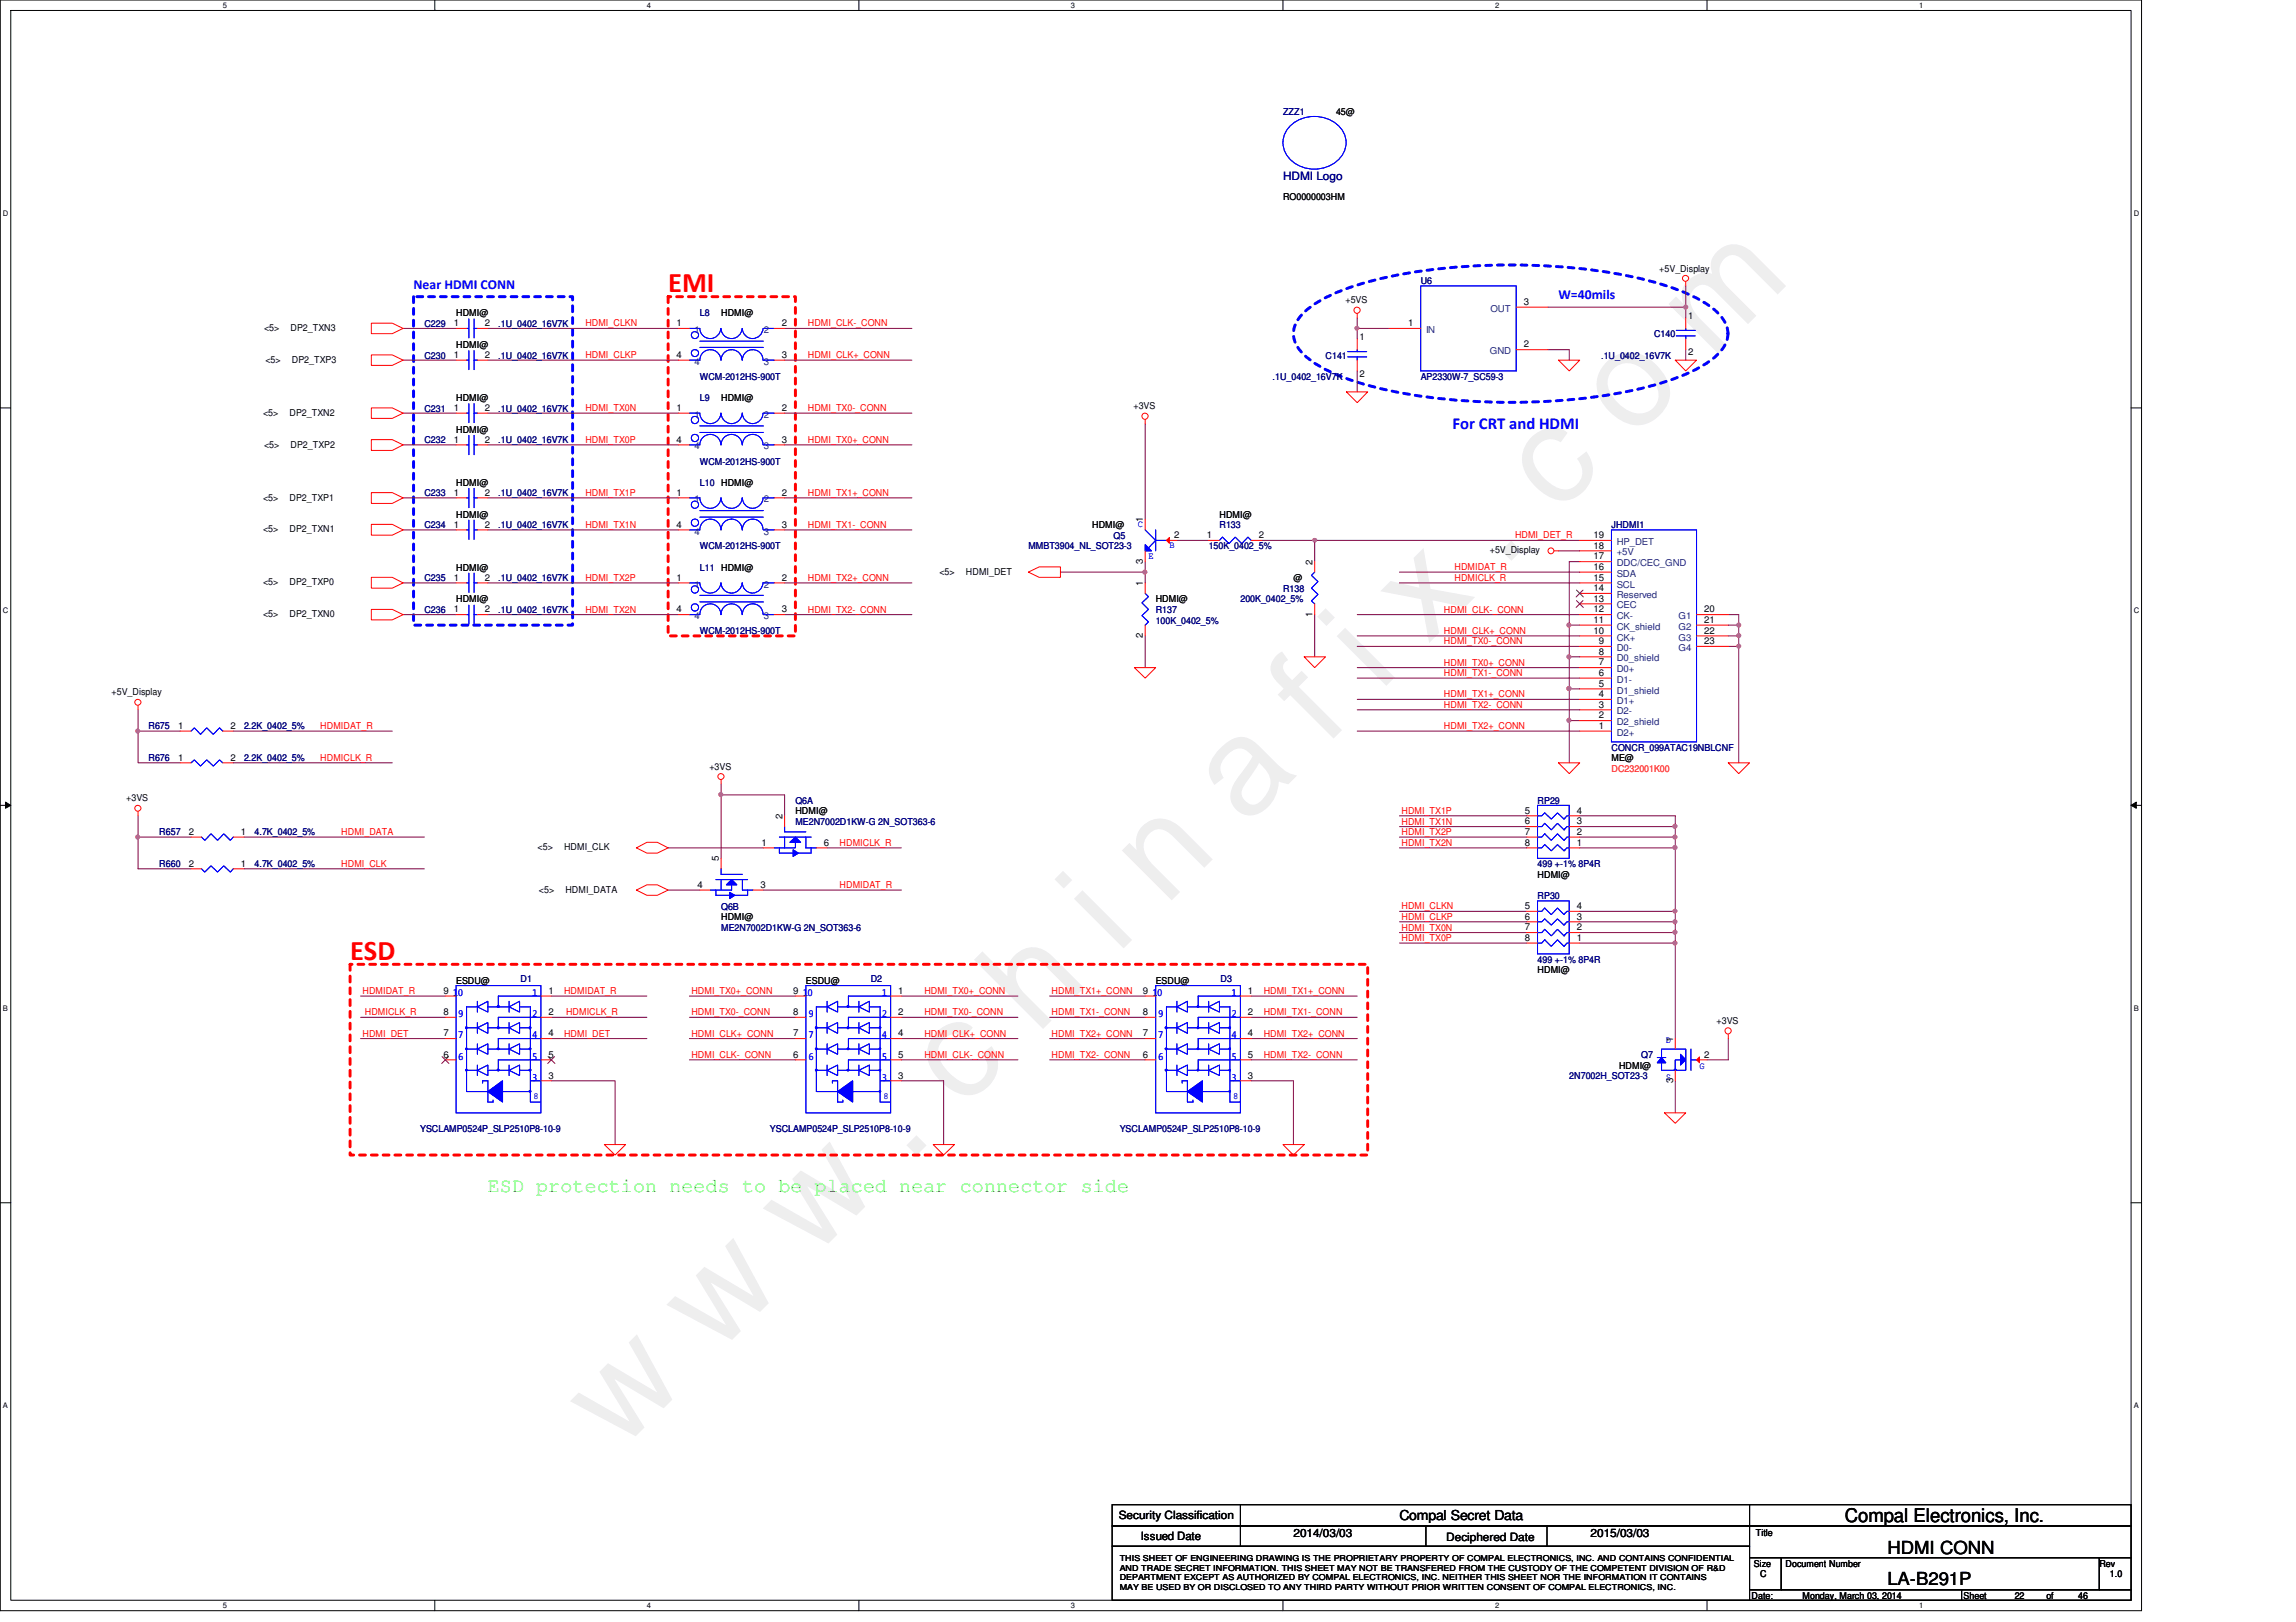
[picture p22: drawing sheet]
<svg xmlns="http://www.w3.org/2000/svg" width="297mm" height="210mm" viewBox="0 0 297 210" stroke-linecap="round" stroke-linejoin="round" font-family="sans-serif">
<defs><g id="words">
<text font-size="17.6" fill="#f0f" x="80.1" y="188" transform="rotate(-45 80.1 188)">w w w . c h i n a f i x . c o m</text>
<g font-size="3.7" fill="#f00">
<text x="86.4" y="37.8">EMI</text>
<text x="45.3" y="124.2">ESD</text>
</g>
<text font-size="2.6" fill="#0f0" x="63.1" y="154.3">ESD protection needs to be placed near connector side</text>
<text font-size="2.5" x="238.7" y="197">Compal Electronics, Inc.</text>
<g font-size="2.3">
<text x="244.2" y="201">HDMI CONN</text>
<text x="244.2" y="205.1">LA-B291P</text>
</g>
<text font-size="2.2" fill="#00f" x="187.9" y="55.5">For CRT and HDMI</text>
<g font-size="1.8" fill="#00f">
<text x="53.5" y="37.3">Near HDMI CONN</text>
<text x="201.6" y="38.7">W=40mils</text>
</g>
<text font-size="1.8" x="181.1" y="196.8">Compal Secret Data</text>
<text font-size="1.5" fill="#000080" x="166" y="23.3">HDMI Logo</text>
<g font-size="1.5">
<text x="144.7" y="196.6">Security Classification</text>
<text x="147.6" y="199.3">Issued Date</text>
<text x="167.3" y="198.8">2014/03/03</text>
<text x="187.1" y="199.4">Deciphered Date</text>
<text x="205.8" y="198.8">2015/03/03</text>
</g>
<g font-size="1.2" fill="#000080">
<text x="166" y="14.9">ZZZ1</text>
<text x="90.5" y="40.9">L8</text>
<text x="183.8" y="36.8">U6</text>
<text x="54.9" y="42.3">C229</text>
<text x="54.9" y="46.4">C230</text>
<text x="64.5" y="42.3">.1U_0402_16V7K</text>
<text x="64.5" y="46.4">.1U_0402_16V7K</text>
<text x="171.5" y="46.4">C141</text>
<text x="207.1" y="46.4">.1U_0402_16V7K</text>
<text x="214" y="43.6">C140</text>
<text x="54.9" y="53.3">C231</text>
<text x="64.5" y="53.3">.1U_0402_16V7K</text>
<text x="90.5" y="49.1">WCM-2012HS-900T</text>
<text x="90.5" y="51.9">L9</text>
<text x="164.6" y="49.1">.1U_0402_16V7K</text>
<text x="183.8" y="49.1">AP2330W-7_SC59-3</text>
<text x="54.9" y="57.4">C232</text>
<text x="64.5" y="57.4">.1U_0402_16V7K</text>
<text x="54.9" y="64.2">C233</text>
<text x="64.5" y="64.2">.1U_0402_16V7K</text>
<text x="90.5" y="62.9">L10 HDMI@</text>
<text x="90.5" y="60.1">WCM-2012HS-900T</text>
<text x="54.9" y="68.3">C234</text>
<text x="64.5" y="68.3">.1U_0402_16V7K</text>
<text x="90.5" y="71.1">WCM-2012HS-900T</text>
<text x="133" y="71.1">MMBT3904_NL_SOT23-3</text>
<text x="144.1" y="69.7">Q5</text>
<text x="156.4" y="71.1">150K_0402_5%</text>
<text x="157.8" y="68.3">R133</text>
<text x="208.5" y="68.3">JHDMI1</text>
<text x="54.9" y="75.2">C235</text>
<text x="64.5" y="75.2">.1U_0402_16V7K</text>
<text x="90.5" y="73.8">L11 HDMI@</text>
<text x="160.5" y="77.9">200K_0402_5%</text>
<text x="166" y="76.6">R138</text>
<text x="54.9" y="79.3">C236</text>
<text x="64.5" y="79.3">.1U_0402_16V7K</text>
<text x="90.5" y="82">WCM-2012HS-900T</text>
<text x="149.5" y="79.3">R137</text>
<text x="149.5" y="80.7">100K_0402_5%</text>
<text x="19.2" y="94.4">R675</text>
<text x="31.6" y="94.4">2.2K_0402_5%</text>
<text x="19.2" y="98.5">R676</text>
<text x="31.6" y="98.5">2.2K_0402_5%</text>
<text x="208.5" y="97.2">CONCR_099ATAC19NBLCNF</text>
<text x="102.9" y="104">Q6A</text>
<text x="102.9" y="106.7">ME2N7002D1KW-G 2N_SOT363-6</text>
<text x="198.9" y="104">RP29</text>
<text x="20.6" y="108.1">R657</text>
<text x="20.6" y="112.2">R660</text>
<text x="32.9" y="108.1">4.7K_0402_5%</text>
<text x="32.9" y="112.2">4.7K_0402_5%</text>
<text x="198.9" y="112.2">499 +-1% 8P4R</text>
<text x="93.3" y="117.7">Q6B</text>
<text x="198.9" y="116.3">RP30</text>
<text x="93.3" y="120.4">ME2N7002D1KW-G 2N_SOT363-6</text>
<text x="198.9" y="124.6">499 +-1% 8P4R</text>
<text x="67.3" y="127">D1</text>
<text x="112.6" y="127">D2</text>
<text x="157.9" y="127">D3</text>
<text x="212.3" y="136.9">Q7</text>
<text x="203" y="139.7">2N7002H_SOT23-3</text>
<text x="54.4" y="146.5">YSCLAMP0524P_SLP2510P8-10-9</text>
<text x="99.6" y="146.5">YSCLAMP0524P_SLP2510P8-10-9</text>
<text x="144.9" y="146.5">YSCLAMP0524P_SLP2510P8-10-9</text>
</g>
<g font-size="1.2">
<text x="172.8" y="14.9">45@</text>
<text x="166" y="25.8">RO0000003HM</text>
<text x="214.7" y="35.1">+5V_Display</text>
<text x="59" y="40.9">HDMI@</text>
<text x="93.3" y="40.9">HDMI@</text>
<text x="174.1" y="39.2">+5VS</text>
<text x="197.1" y="39.5">3</text>
<text x="218.4" y="41.3">1</text>
<text x="34.2" y="42.8">&lt;5&gt;</text>
<text x="34.3" y="46.9">&lt;5&gt;</text>
<text x="37.6" y="42.8">DP2_TXN3</text>
<text x="37.8" y="46.9">DP2_TXP3</text>
<text x="58.7" y="42.2">1</text>
<text x="58.7" y="46.3">1</text>
<text x="59" y="45">HDMI@</text>
<text x="62.7" y="42.2">2</text>
<text x="62.7" y="46.3">2</text>
<text x="87.5" y="42.2">1</text>
<text x="87.5" y="46.3">4</text>
<text x="101.1" y="46.3">3</text>
<text x="101.1" y="42.2">2</text>
<text x="175.9" y="44">1</text>
<text x="182.2" y="42.2">1</text>
<text x="197.1" y="45">2</text>
<text x="218.4" y="46">2</text>
<text x="34" y="53.8">&lt;5&gt;</text>
<text x="37.5" y="53.8">DP2_TXN2</text>
<text x="58.7" y="53.2">1</text>
<text x="59" y="51.9">HDMI@</text>
<text x="62.7" y="53.2">2</text>
<text x="87.5" y="53.2">1</text>
<text x="93.3" y="51.9">HDMI@</text>
<text x="101.1" y="53.2">2</text>
<text x="146.6" y="53">+3VS</text>
<text x="175.9" y="48.7">2</text>
<text x="34.2" y="57.9">&lt;5&gt;</text>
<text x="37.6" y="57.9">DP2_TXP2</text>
<text x="58.7" y="57.3">1</text>
<text x="59" y="56">HDMI@</text>
<text x="62.7" y="57.3">2</text>
<text x="87.5" y="57.3">4</text>
<text x="101.1" y="57.3">3</text>
<text x="34" y="64.8">&lt;5&gt;</text>
<text x="37.5" y="64.8">DP2_TXP1</text>
<text x="58.7" y="64.1">1</text>
<text x="59" y="62.9">HDMI@</text>
<text x="62.7" y="64.1">2</text>
<text x="87.5" y="64.1">1</text>
<text x="101.1" y="64.1">2</text>
<text x="34" y="68.9">&lt;5&gt;</text>
<text x="37.5" y="68.9">DP2_TXN1</text>
<text x="58.7" y="68.3">1</text>
<text x="59" y="67">HDMI@</text>
<text x="62.7" y="68.3">2</text>
<text x="87.5" y="68.3">4</text>
<text x="101.1" y="68.3">3</text>
<text x="141.3" y="68.3">HDMI@</text>
<text x="147.9" y="67.6" transform="rotate(-90 147.9 67.6)">1</text>
<text x="151.9" y="69.6">2</text>
<text x="156.1" y="69.6">1</text>
<text x="157.8" y="67">HDMI@</text>
<text x="162.9" y="69.6">2</text>
<text x="192.7" y="71.6">+5V_Display</text>
<text x="206.2" y="71">18</text>
<text x="206.2" y="69.6">19</text>
<text x="34" y="75.7">&lt;5&gt;</text>
<text x="37.5" y="75.7">DP2_TXP0</text>
<text x="58.7" y="75.1">1</text>
<text x="59" y="77.9">HDMI@</text>
<text x="59" y="73.8">HDMI@</text>
<text x="62.7" y="75.1">2</text>
<text x="87.5" y="75.1">1</text>
<text x="101.1" y="75.1">2</text>
<text x="121.5" y="74.4">&lt;5&gt;</text>
<text x="125" y="74.4">HDMI_DET</text>
<text x="147.9" y="75.8" transform="rotate(-90 147.9 75.8)">1</text>
<text x="147.9" y="72.9" transform="rotate(-90 147.9 72.9)">3</text>
<text x="149.5" y="77.9">HDMI@</text>
<text x="167.3" y="75.2">@</text>
<text x="169.8" y="73.1" transform="rotate(-90 169.8 73.1)">2</text>
<text x="206.2" y="77.9">13</text>
<text x="206.2" y="76.5">14</text>
<text x="206.2" y="75.1">15</text>
<text x="206.2" y="73.7">16</text>
<text x="206.2" y="72.4">17</text>
<text x="34" y="79.8">&lt;5&gt;</text>
<text x="37.5" y="79.8">DP2_TXN0</text>
<text x="58.7" y="79.2">1</text>
<text x="62.7" y="79.2">2</text>
<text x="87.5" y="79.2">4</text>
<text x="101.1" y="79.2">3</text>
<text x="147.9" y="82.5" transform="rotate(-90 147.9 82.5)">2</text>
<text x="169.8" y="79.8" transform="rotate(-90 169.8 79.8)">1</text>
<text x="206.2" y="82">10</text>
<text x="206.2" y="80.6">11</text>
<text x="206.2" y="79.2">12</text>
<text x="206.8" y="83.4">9</text>
<text x="220.5" y="79.2">20</text>
<text x="220.5" y="80.6">21</text>
<text x="220.5" y="82">22</text>
<text x="220.5" y="83.4">23</text>
<text x="206.8" y="88.9">5</text>
<text x="206.8" y="87.5">6</text>
<text x="206.8" y="86.1">7</text>
<text x="206.8" y="84.7">8</text>
<text x="14.4" y="90">+5V_Display</text>
<text x="23.1" y="94.3">1</text>
<text x="29.8" y="94.3">2</text>
<text x="206.8" y="94.3">1</text>
<text x="206.8" y="93">2</text>
<text x="206.8" y="91.6">3</text>
<text x="206.8" y="90.2">4</text>
<text x="23.1" y="98.4">1</text>
<text x="29.8" y="98.4">2</text>
<text x="91.8" y="99.6">+3VS</text>
<text x="208.5" y="98.5">ME@</text>
<text x="16.3" y="103.7">+3VS</text>
<text x="101.2" y="106" transform="rotate(-90 101.2 106)">2</text>
<text x="102.9" y="105.4">HDMI@</text>
<text x="197.3" y="106.7">6</text>
<text x="197.3" y="105.3">5</text>
<text x="204" y="106.7">3</text>
<text x="204" y="105.3">4</text>
<text x="24.4" y="108">2</text>
<text x="24.4" y="112.1">2</text>
<text x="31.2" y="108">1</text>
<text x="31.2" y="112.1">1</text>
<text x="69.6" y="110">&lt;5&gt;</text>
<text x="73" y="110">HDMI_CLK</text>
<text x="93" y="111.5" transform="rotate(-90 93 111.5)">5</text>
<text x="98.5" y="109.4">1</text>
<text x="106.6" y="109.4">6</text>
<text x="197.3" y="109.4">8</text>
<text x="197.3" y="108">7</text>
<text x="198.9" y="113.6">HDMI@</text>
<text x="204" y="109.4">1</text>
<text x="204" y="108">2</text>
<text x="69.7" y="115.5">&lt;5&gt;</text>
<text x="73.1" y="115.5">HDMI_DATA</text>
<text x="90.3" y="114.9">4</text>
<text x="93.3" y="119.1">HDMI@</text>
<text x="98.4" y="114.9">3</text>
<text x="197.3" y="119">6</text>
<text x="197.3" y="117.6">5</text>
<text x="204" y="119">3</text>
<text x="204" y="117.6">4</text>
<text x="197.3" y="121.8">8</text>
<text x="197.3" y="120.4">7</text>
<text x="198.9" y="125.9">HDMI@</text>
<text x="204" y="121.8">1</text>
<text x="204" y="120.4">2</text>
<text x="57.4" y="128.6">9</text>
<text x="57.4" y="131.4">8</text>
<text x="59" y="127.3">ESDU@</text>
<text x="70.9" y="128.6">1</text>
<text x="70.9" y="131.4">2</text>
<text x="102.6" y="128.6">9</text>
<text x="102.6" y="131.4">8</text>
<text x="104.3" y="127.3">ESDU@</text>
<text x="116.2" y="128.6">1</text>
<text x="116.2" y="131.4">2</text>
<text x="147.9" y="128.6">9</text>
<text x="147.9" y="131.4">8</text>
<text x="149.5" y="127.3">ESDU@</text>
<text x="161.5" y="128.6">1</text>
<text x="161.5" y="131.4">2</text>
<text x="57.4" y="136.9">6</text>
<text x="57.4" y="134.1">7</text>
<text x="70.9" y="134.1">4</text>
<text x="70.9" y="136.9">5</text>
<text x="102.6" y="136.9">6</text>
<text x="102.6" y="134.1">7</text>
<text x="116.2" y="134.1">4</text>
<text x="116.2" y="136.9">5</text>
<text x="147.9" y="136.9">6</text>
<text x="147.9" y="134.1">7</text>
<text x="161.5" y="134.1">4</text>
<text x="161.5" y="136.9">5</text>
<text x="216.4" y="134.8" transform="rotate(-90 216.4 134.8)">1</text>
<text x="220.5" y="136.9">2</text>
<text x="222.1" y="132.5">+3VS</text>
<text x="70.9" y="139.6">3</text>
<text x="116.2" y="139.6">3</text>
<text x="161.5" y="139.6">3</text>
<text x="209.5" y="138.3">HDMI@</text>
<text x="216.4" y="140.2" transform="rotate(-90 216.4 140.2)">3</text>
<text x="226.9" y="202.7">Size</text>
<text x="227.2" y="198.8">Title</text>
<text x="231" y="202.7">Document Number</text>
<text x="271.6" y="202.7">Rev</text>
<text x="226.6" y="206.9">Date:</text>
<text x="227.7" y="204.1">C</text>
<text x="233.2" y="206.9">Monday, March 03, 2014</text>
<text x="254" y="206.9">Sheet</text>
<text x="260.6" y="206.9">22</text>
<text x="264.7" y="206.9">of</text>
<text x="268.9" y="206.9">46</text>
<text x="273" y="204.1">1.0</text>
</g>
<g font-size="1.2" fill="#004080">
<text x="192.8" y="40.3">OUT</text>
<text x="89.9" y="43.1">1</text>
<text x="89.9" y="47.2">4</text>
<text x="98.8" y="47.2">3</text>
<text x="98.8" y="43.1">2</text>
<text x="184.5" y="43.1">IN</text>
<text x="192.7" y="45.8">GND</text>
<text x="89.9" y="54.1">1</text>
<text x="89.9" y="58.2">4</text>
<text x="98.8" y="58.2">3</text>
<text x="98.8" y="54.1">2</text>
<text x="89.9" y="65">1</text>
<text x="98.8" y="65">2</text>
<text x="89.9" y="69.2">4</text>
<text x="98.8" y="69.2">3</text>
<text x="209.2" y="71.9">+5V</text>
<text x="209.2" y="70.5">HP_DET</text>
<text x="89.9" y="76">1</text>
<text x="98.8" y="76">2</text>
<text x="209.2" y="77.4">Reserved</text>
<text x="209.2" y="76">SCL</text>
<text x="209.2" y="74.6">SDA</text>
<text x="209.2" y="73.3">DDC/CEC_GND</text>
<text x="89.9" y="80.1">4</text>
<text x="98.8" y="80.1">3</text>
<text x="209.2" y="82.9">CK+</text>
<text x="209.2" y="81.5">CK_shield</text>
<text x="209.2" y="80.1">CK-</text>
<text x="209.2" y="78.7">CEC</text>
<text x="217.2" y="80.1">G1</text>
<text x="217.2" y="81.5">G2</text>
<text x="217.2" y="82.9">G3</text>
<text x="209.2" y="89.7">D1_shield</text>
<text x="209.2" y="88.3">D1-</text>
<text x="209.2" y="87">D0+</text>
<text x="209.2" y="85.6">D0_shield</text>
<text x="209.2" y="84.2">D0-</text>
<text x="217.2" y="84.2">G4</text>
<text x="209.2" y="95.2">D2+</text>
<text x="209.2" y="93.9">D2_shield</text>
<text x="209.2" y="92.5">D2-</text>
<text x="209.2" y="91.1">D1+</text>
</g>
<g font-size="1.2" fill="#f00">
<text x="75.7" y="46.4">HDMI_CLKP</text>
<text x="75.7" y="42.2">HDMI_CLKN</text>
<text x="104.5" y="42.2">HDMI_CLK-_CONN</text>
<text x="104.5" y="46.4">HDMI_CLK+_CONN</text>
<text x="75.7" y="53.2">HDMI_TX0N</text>
<text x="104.5" y="53.2">HDMI_TX0-_CONN</text>
<text x="75.7" y="57.3">HDMI_TX0P</text>
<text x="104.5" y="57.3">HDMI_TX0+_CONN</text>
<text x="75.7" y="64.2">HDMI_TX1P</text>
<text x="104.5" y="64.2">HDMI_TX1+_CONN</text>
<text x="75.7" y="68.3">HDMI_TX1N</text>
<text x="104.5" y="68.3">HDMI_TX1-_CONN</text>
<text x="196" y="69.7">HDMI_DET_R</text>
<text x="75.7" y="75.2">HDMI_TX2P</text>
<text x="104.5" y="75.2">HDMI_TX2+_CONN</text>
<text x="188.2" y="73.8">HDMIDAT_R</text>
<text x="188.2" y="75.2">HDMICLK_R</text>
<text x="75.7" y="79.3">HDMI_TX2N</text>
<text x="104.5" y="79.3">HDMI_TX2-_CONN</text>
<text x="186.8" y="79.3">HDMI_CLK-_CONN</text>
<text x="186.8" y="82">HDMI_CLK+_CONN</text>
<text x="186.8" y="83.4">HDMI_TX0-_CONN</text>
<text x="186.8" y="86.1">HDMI_TX0+_CONN</text>
<text x="186.8" y="87.5">HDMI_TX1-_CONN</text>
<text x="41.4" y="94.4">HDMIDAT_R</text>
<text x="186.8" y="90.3">HDMI_TX1+_CONN</text>
<text x="186.8" y="91.6">HDMI_TX2-_CONN</text>
<text x="186.8" y="94.4">HDMI_TX2+_CONN</text>
<text x="41.4" y="98.5">HDMICLK_R</text>
<text x="181.3" y="106.7">HDMI_TX1N</text>
<text x="181.3" y="105.3">HDMI_TX1P</text>
<text x="44.2" y="108.1">HDMI_DATA</text>
<text x="44.2" y="112.2">HDMI_CLK</text>
<text x="108.6" y="109.5">HDMICLK_R</text>
<text x="181.3" y="109.5">HDMI_TX2N</text>
<text x="181.3" y="108.1">HDMI_TX2P</text>
<text x="108.6" y="114.9">HDMIDAT_R</text>
<text x="181.3" y="119">HDMI_CLKP</text>
<text x="181.3" y="117.7">HDMI_CLKN</text>
<text x="181.3" y="121.8">HDMI_TX0P</text>
<text x="181.3" y="120.4">HDMI_TX0N</text>
<text x="46.9" y="128.7">HDMIDAT_R</text>
<text x="47.2" y="131.4">HDMICLK_R</text>
<text x="73" y="128.7">HDMIDAT_R</text>
<text x="73.2" y="131.4">HDMICLK_R</text>
<text x="89.4" y="128.7">HDMI_TX0+_CONN</text>
<text x="89.4" y="131.4">HDMI_TX0-_CONN</text>
<text x="119.6" y="128.7">HDMI_TX0+_CONN</text>
<text x="119.6" y="131.4">HDMI_TX0-_CONN</text>
<text x="136.1" y="131.4">HDMI_TX1-_CONN</text>
<text x="136.1" y="128.7">HDMI_TX1+_CONN</text>
<text x="163.5" y="131.4">HDMI_TX1-_CONN</text>
<text x="163.5" y="128.7">HDMI_TX1+_CONN</text>
<text x="46.9" y="134.2">HDMI_DET</text>
<text x="73" y="134.2">HDMI_DET</text>
<text x="89.4" y="134.2">HDMI_CLK+_CONN</text>
<text x="89.4" y="136.9">HDMI_CLK-_CONN</text>
<text x="119.6" y="134.2">HDMI_CLK+_CONN</text>
<text x="119.6" y="136.9">HDMI_CLK-_CONN</text>
<text x="136.1" y="136.9">HDMI_TX2-_CONN</text>
<text x="136.1" y="134.2">HDMI_TX2+_CONN</text>
<text x="163.5" y="136.9">HDMI_TX2-_CONN</text>
<text x="163.5" y="134.2">HDMI_TX2+_CONN</text>
</g>
<g font-size="1.2" fill="#00f">
<text x="147.2" y="68.2">C</text>
<text x="151.3" y="71">B</text>
<text x="148.6" y="72.3">E</text>
<text x="58.6" y="128.9">10</text>
<text x="59.3" y="131.7">9</text>
<text x="68.9" y="131.7">2</text>
<text x="68.9" y="128.9">1</text>
<text x="103.9" y="128.9">10</text>
<text x="104.6" y="131.7">9</text>
<text x="114.1" y="131.7">2</text>
<text x="114.1" y="128.9">1</text>
<text x="149.2" y="128.9">10</text>
<text x="149.9" y="131.7">9</text>
<text x="159.4" y="131.7">2</text>
<text x="159.4" y="128.9">1</text>
<text x="59.3" y="134.4">7</text>
<text x="59.3" y="137.1">6</text>
<text x="68.9" y="134.4">4</text>
<text x="68.9" y="137.1">5</text>
<text x="104.6" y="134.4">7</text>
<text x="104.6" y="137.1">6</text>
<text x="114.1" y="134.4">4</text>
<text x="114.1" y="137.1">5</text>
<text x="149.9" y="134.4">7</text>
<text x="149.9" y="137.1">6</text>
<text x="159.4" y="134.4">4</text>
<text x="159.4" y="137.1">5</text>
<text x="215.5" y="135">D</text>
<text x="68.9" y="139.9">3</text>
<text x="69" y="142.3">8</text>
<text x="114.1" y="139.9">3</text>
<text x="114.3" y="142.3">8</text>
<text x="159.4" y="139.9">3</text>
<text x="159.6" y="142.3">8</text>
<text x="215.5" y="139.8">S</text>
<text x="219.9" y="138.3">G</text>
</g>
<text font-size="1.2" fill="#ff8000" x="208.5" y="99.9">DC232001K00</text>
<g font-size="1.1">
<text x="144.9" y="202">THIS SHEET OF ENGINEERING DRAWING IS THE PROPRIETARY PROPERTY OF COMPAL ELECTRONICS, INC. AND CONTAINS CONFIDENTIAL</text>
<text x="144.9" y="203.2">AND TRADE SECRET INFORMATION. THIS SHEET MAY NOT BE TRANSFERED FROM THE CUSTODY OF THE COMPETENT DIVISION OF R&amp;D</text>
<text x="144.9" y="204.5">DEPARTMENT EXCEPT AS AUTHORIZED BY COMPAL ELECTRONICS, INC. NEITHER THIS SHEET NOR THE INFORMATION IT CONTAINS</text>
<text x="144.9" y="205.7">MAY BE USED BY OR DISCLOSED TO ANY THIRD PARTY WITHOUT PRIOR WRITTEN CONSENT OF COMPAL ELECTRONICS, INC.</text>
</g>
<g font-size="1">
<text x="28.8" y="1">5</text>
<text x="83.7" y="1">4</text>
<text x="138.6" y="1">3</text>
<text x="193.4" y="1">2</text>
<text x="248.3" y="1">1</text>
<text x=".4" y="27.9">D</text>
<text x="276.1" y="27.9">D</text>
<text x=".4" y="79.4">C</text>
<text x="276.1" y="79.4">C</text>
<text x=".4" y="130.8">B</text>
<text x="276.1" y="130.8">B</text>
<text x=".4" y="182.2">A</text>
<text x="276.1" y="182.2">A</text>
<text x="28.8" y="208.1">5</text>
<text x="83.7" y="208.1">4</text>
<text x="138.6" y="208.1">3</text>
<text x="193.4" y="208.1">2</text>
<text x="248.3" y="208.1">1</text>
</g>
</g></defs>
<path d="M0 0h277.1v208.4h-277.1zM1.4 1.4h274.3v205.7h-274.3z" fill="none" stroke="#000" stroke-width=".13"/>
<g fill="#fff">
<path d="M28.8 .1h.6v1.1h-.6z"/>
<path d="M28.8 207.2h.6v1.1h-.6z"/>
</g>
<path d="M56.3 0v1.4M56.3 207.1v1.3" fill="none" stroke="#000" stroke-width=".13"/>
<g fill="#fff">
<path d="M83.7 .1h.5v1.1h-.5z"/>
<path d="M83.7 207.2h.5v1.1h-.5z"/>
</g>
<path d="M111.1 0v1.4M111.1 207.1v1.3" fill="none" stroke="#000" stroke-width=".13"/>
<g fill="#fff">
<path d="M138.5 .1h.6v1.1h-.6z"/>
<path d="M138.5 207.2h.6v1.1h-.6z"/>
</g>
<path d="M166 0v1.4M166 207.1v1.3" fill="none" stroke="#000" stroke-width=".13"/>
<g fill="#fff">
<path d="M193.4 .1h.6v1.1h-.6z"/>
<path d="M193.4 207.2h.6v1.1h-.6z"/>
</g>
<path d="M220.8 0v1.4M220.8 207.1v1.3" fill="none" stroke="#000" stroke-width=".13"/>
<g fill="#fff">
<path d="M248.3 .1h.5v1.1h-.5z"/>
<path d="M248.3 207.2h.5v1.1h-.5z"/>
<path d="M.4 27h.7v1.2h-.7z"/>
<path d="M276 27h.8v1.2h-.8z"/>
<path d="M.4 78.5h.7v1.1h-.7z"/>
<path d="M276 78.5h.8v1.1h-.8z"/>
</g>
<path d="M0 52.8h1.4M275.7 52.8h1.4" fill="none" stroke="#000" stroke-width=".13"/>
<g fill="#fff">
<path d="M.4 129.9h.6v1.1h-.6z"/>
<path d="M276 129.9h.7v1.1h-.7z"/>
</g>
<path d="M0 104.2h1.4M.7 103.8l.7 .4-.7 .4zM275.7 104.2l.7-.4v.8zM275.7 104.2h1.4" fill="none" stroke="#000" stroke-width=".13"/>
<path d="M.7 103.8l.7 .4-.7 .4zM275.7 104.2l.7-.4v.8z" fill="#000"/>
<g fill="#fff">
<path d="M.4 181.3h.6v1.1h-.6z"/>
<path d="M276 181.3h.7v1.1h-.7z"/>
</g>
<path d="M0 155.7h1.4M275.7 155.7h1.4" fill="none" stroke="#000" stroke-width=".13"/>
<path d="M86.4 38.4h16.5v43.9h-16.5zM45.3 124.8h131.6v24.7h-131.6z" fill="none" stroke="#f00" stroke-width=".38" stroke-dasharray=".8 .8"/>
<path d="M53.5 38.4h20.6v42.5h-20.6zM168.3 40.8a16.3 16.3 0 0 1 7.3-3.9 72.8 72.8 0 0 1 24.9-2.5 58.4 58.4 0 0 1 16.4 3.1 14.9 14.9 0 0 1 5.6 3.3 3.3 3.3 0 0 1 0 4.7 16.5 16.5 0 0 1-7.2 3.9 72.5 72.5 0 0 1-24.9 2.5 58.3 58.3 0 0 1-16.5-3 14.9 14.9 0 0 1-5.6-3.4 3.3 3.3 0 0 1 0-4.7z" fill="none" stroke="#00f" stroke-width=".38" stroke-dasharray=".8 .8"/>
<g fill="none" stroke="#800040" stroke-width=".13">
<path d="M52.1 42.5h6.9M52.1 46.6h6.9M52.1 53.5h6.9M52.1 57.6h6.9M63.1 46.6h24.7M63.1 53.5h24.7M63.1 57.6h24.7M63.1 42.5h24.7M52.1 64.4h6.9M52.1 68.6h6.9M52.1 75.4h6.9M52.1 79.5h6.9"/>
<path d="M63.1 64.4h24.7M63.1 79.5h24.7M63.1 68.6h24.7M63.1 75.4h24.7M175.6 79.5h28.8M17.9 91.9v2.7M30.2 94.6h20.6M30.2 98.7h20.6M175.6 82.3h28.8M175.6 83.6h28.8M175.6 86.4h28.8M175.6 87.8h28.8"/>
<path d="M175.6 90.5h28.8M175.6 91.9h28.8M175.6 94.6h28.8M46.6 128.9h11M46.6 131.7h11M46.6 134.4h11"/>
</g>
<circle cx="17.8" cy="94.6" r=".26" fill="#f0f"/>
<circle cx="17.8" cy="94.6" r=".26" fill="none" stroke="#f0f" stroke-width=".13"/>
<path d="M23.3 94.6h-5.4v4.1h5.4M24.7 108.3h-6.8v4.1" fill="none" stroke="#800040" stroke-width=".13"/>
<circle cx="17.8" cy="108.3" r=".26" fill="#f0f"/>
<circle cx="17.8" cy="108.3" r=".26" fill="none" stroke="#f0f" stroke-width=".13"/>
<path d="M170.1 69.9h34.3M17.9 112.4h6.8M17.9 105.6v2.7M31.6 108.3h23.3M31.6 112.4h23.3" fill="none" stroke="#800040" stroke-width=".13"/>
<g fill="none" stroke="#f00" stroke-width=".13">
<path d="M48 45.9h2.8l1.3 .7-1.3 .7h-2.8zM48 41.8h2.8l1.3 .7-1.3 .7h-2.8zM48 56.9h2.8l1.3 .7-1.3 .7h-2.8zM48 52.8h2.8l1.3 .7-1.3 .6h-2.8zM59 53.5h1.4M59 42.5h1.4M59 46.6h1.4M61.8 53.5h1.3M61.8 42.5h1.3M61.8 46.6h1.3M48 67.9h2.8l1.3 .7-1.3 .7h-2.8zM48 63.8h2.8l1.3 .6-1.3 .7h-2.8z"/>
<path d="M48 78.9h2.8l1.3 .6-1.3 .7h-2.8zM48 74.7h2.8l1.3 .7-1.3 .7h-2.8zM59 79.5h1.4M61.8 79.5h1.3M17.9 91.3v.6M23.3 98.7h1.4M23.3 94.6h1.4M28.8 98.7h1.4M28.8 94.6h1.4M17.9 105v.6M24.7 108.3h1.4M30.2 108.3h1.4"/>
<circle cx="17.8" cy="90.9" r=".39"/>
<circle cx="17.8" cy="104.6" r=".39"/>
</g>
<g fill="none" stroke="#000" stroke-width=".13">
<path d="M143.9 194.7h82.4v2.8h-82.4zM143.9 197.5h82.4v2.6h-82.4zM160.5 194.7v5.4M184.5 197.5v2.6M200.1 197.5v2.6M226.3 194.7h49.4v2.8h-49.4zM226.3 197.5h49.4v4.1h-49.4zM143.9 200.1h82.4v7h-82.4zM226.3 201.6h4.1v4.1h-4.1zM226.3 205.7h27.5v1.4h-27.5zM230.4 201.6h41.2v4.1h-41.2zM253.8 205.7h21.9v1.4h-21.9z"/>
<path d="M271.6 201.6h4.1v4.1h-4.1z"/>
</g>
<g fill="none" stroke="#00f" stroke-width=".13">
<path d="M60.4 53.5h.3M60.4 42.5h.3M60.4 46.6h.3M60.7 52.2v2.5M60.7 41.3v2.4M60.7 45.4v2.4M61.3 52.2v2.5M61.3 41.3v2.4M61.3 45.4v2.4M61.3 53.5h.5M61.3 42.5h.5M61.3 46.6h.5"/>
<path d="M60.4 79.5h.3M60.7 78.3v2.5M61.3 78.3v2.5M61.3 79.5h.5M24.7 98.7l.4-.4 .8 .8 .8-.8 .9 .8 .8-.8 .4 .4M24.7 94.6l.4-.4 .8 .8 .8-.8 .9 .8 .8-.8 .4 .4M26.1 108.3l.4 .4 .8-.8 .8 .8 .9-.8 .8 .8 .4-.4M59 127.5h11v16.5h-11zM60.4 133h1.4M63.1 133h2.8M65.9 132.3v1.4M65.9 133l1.3-.7v1.4z"/>
</g>
<path d="M64.4 132.9h.1v.2h-.1z" fill-rule="evenodd" fill="#00f"/>
<path d="M64.4 132.9h.1v.2h-.1zM64.5 137.2h5.5M67.2 133h1.4" fill="none" stroke="#00f" stroke-width=".13"/>
<path d="M64.4 138.4l.2 .1-.1 .1z" fill-rule="evenodd" fill="#00f"/>
<g fill="none" stroke="#00f" stroke-width=".13">
<path d="M60.4 135.8h1.4M60.4 138.5h1.4M61.8 130.3h-1.4v11h4.1M63.1 135.8h2.8M63.1 138.5h2.8M63.1 130.3h2.8M64.4 138.4l.2 .1-.1 .1zM64.5 137.2v1.3M65.9 135.1v1.3M65.9 137.8v1.4M65.9 129.6v1.4M65.9 135.8l1.3-.7v1.3z"/>
<path d="M65.9 138.5l1.3-.7v1.4zM65.9 130.3l1.3-.7v1.4zM67.2 135.8h1.4M67.2 138.5h1.4M67.2 130.3h1.4M70 128.9h-5.5v1.4M70 131.7h-5.5v1.3M70 134.4h-5.5v1.4M63.1 141.3h5.5"/>
</g>
<path d="M64.4 135.7h.2l-.1 .1z" fill-rule="evenodd" fill="#00f"/>
<path d="M64.4 135.7h.2l-.1 .1z" fill="none" stroke="#00f" stroke-width=".13"/>
<path d="M64.4 130.2h.1v.1h-.1z" fill-rule="evenodd" fill="#00f"/>
<path d="M61.8 129.6v1.4M61.8 132.3v1.4M61.8 137.8v1.4M61.8 135.1v1.3M61.8 130.3l1.3-.7v1.4zM61.8 133l1.3-.7v1.4zM61.8 138.5l1.3-.7v1.4zM61.8 135.8l1.3-.7v1.3zM64.4 130.2h.1v.1h-.1z" fill="none" stroke="#00f" stroke-width=".13"/>
<path d="M60.3 132.9l.1 .1-.1 .1z" fill-rule="evenodd" fill="#00f"/>
<path d="M60.3 132.9l.1 .1-.1 .1z" fill="none" stroke="#00f" stroke-width=".13"/>
<path d="M60.3 135.7h.1v.1h-.1z" fill-rule="evenodd" fill="#00f"/>
<path d="M60.3 135.7h.1v.1h-.1z" fill="none" stroke="#00f" stroke-width=".13"/>
<path d="M60.3 138.4h.1v.1h-.1z" fill-rule="evenodd" fill="#00f"/>
<path d="M60.3 138.4h.1v.1h-.1zM63.1 139.9v2.7" fill="none" stroke="#00f" stroke-width=".13"/>
<path d="M63.1 141.3l1.9-1.4v2.7z" fill="#00f"/>
<path d="M59 127.5h11v16.5h-11zM60.4 133h1.4M63.1 139.9h-.7v.3M63.1 133h2.8M65.9 132.3v1.4M65.9 133l1.3-.7v1.4zM63.1 141.3l1.9-1.4v2.7zM63.8 142.4v.2h-.7" fill="none" stroke="#00f" stroke-width=".13"/>
<path d="M64.4 132.9h.1v.2h-.1z" fill-rule="evenodd" fill="#00f"/>
<path d="M64.4 132.9h.1v.2h-.1zM64.5 137.2h5.5M67.2 133h1.4" fill="none" stroke="#00f" stroke-width=".13"/>
<path d="M64.4 138.4l.2 .1-.1 .1z" fill-rule="evenodd" fill="#00f"/>
<g fill="none" stroke="#00f" stroke-width=".13">
<path d="M60.4 135.8h1.4M60.4 138.5h1.4M61.8 130.3h-1.4v11h4.1M63.1 135.8h2.8M63.1 138.5h2.8M63.1 130.3h2.8M64.4 138.4l.2 .1-.1 .1zM64.5 137.2v1.3M65.9 135.1v1.3M65.9 137.8v1.4M65.9 129.6v1.4M65.9 135.8l1.3-.7v1.3z"/>
<path d="M65.9 138.5l1.3-.7v1.4zM65.9 130.3l1.3-.7v1.4zM67.2 135.8h1.4M67.2 138.5h1.4M67.2 130.3h1.4M70 128.9h-5.5v1.4M70 131.7h-5.5v1.3M70 134.4h-5.5v1.4M63.1 141.3h5.5"/>
</g>
<path d="M64.4 135.7h.2l-.1 .1z" fill-rule="evenodd" fill="#00f"/>
<path d="M64.4 135.7h.2l-.1 .1z" fill="none" stroke="#00f" stroke-width=".13"/>
<path d="M64.4 130.2h.1v.1h-.1z" fill-rule="evenodd" fill="#00f"/>
<path d="M61.8 129.6v1.4M61.8 132.3v1.4M61.8 137.8v1.4M61.8 135.1v1.3M61.8 130.3l1.3-.7v1.4zM61.8 133l1.3-.7v1.4zM61.8 138.5l1.3-.7v1.4zM61.8 135.8l1.3-.7v1.3zM64.4 130.2h.1v.1h-.1z" fill="none" stroke="#00f" stroke-width=".13"/>
<path d="M60.3 132.9l.1 .1-.1 .1z" fill-rule="evenodd" fill="#00f"/>
<path d="M60.3 132.9l.1 .1-.1 .1z" fill="none" stroke="#00f" stroke-width=".13"/>
<path d="M60.3 135.7h.1v.1h-.1z" fill-rule="evenodd" fill="#00f"/>
<path d="M60.3 135.7h.1v.1h-.1z" fill="none" stroke="#00f" stroke-width=".13"/>
<path d="M60.3 138.4h.1v.1h-.1z" fill-rule="evenodd" fill="#00f"/>
<path d="M60.3 138.4h.1v.1h-.1zM63.1 139.9v2.7" fill="none" stroke="#00f" stroke-width=".13"/>
<path d="M63.1 141.3l1.9-1.4v2.7z" fill="#00f"/>
<g fill="none" stroke="#00f" stroke-width=".13">
<path d="M167.2 16.1a4.5 4.5 0 0 1 6.6 1 3.2 3.2 0 0 1-2.2 4.5 4.4 4.4 0 0 1-5.3-1.8 2.99 2.99 0 0 1 .9-3.7zM60.4 57.6h.3M60.7 56.3v2.5M61.3 56.3v2.5M61.3 57.6h.5M60.4 64.4h.3M60.4 68.6h.3M60.4 75.4h.3M60.7 63.2v2.5M60.7 67.3v2.5M60.7 74.2v2.5M61.3 63.2v2.5"/>
<path d="M61.3 67.3v2.5M61.3 74.2v2.5M61.3 64.4h.5M61.3 68.6h.5M61.3 75.4h.5M26.1 112.4l.4 .5 .8-.8 .8 .8 .9-.8 .8 .8 .4-.5M63.1 139.9h-.7v.3M63.1 141.3l1.9-1.4v2.7zM63.8 142.4v.2h-.7"/>
</g>
<g fill="none" stroke="#f00" stroke-width=".13">
<path d="M59 57.6h1.4M61.8 57.6h1.3M59 64.4h1.4M59 68.6h1.4M59 75.4h1.4M61.8 64.4h1.3M61.8 68.6h1.3M61.8 75.4h1.3M24.7 112.4h1.4M30.2 112.4h1.4M57.6 137.2h1.4M57.6 134.4h1.4"/>
<path d="M57.6 128.9h1.4M57.6 131.7h1.4"/>
</g>
<path d="M57.2 136.7l.9 .9M58 136.7l-.9 .9" fill="none" stroke="#804000" stroke-width=".13"/>
<circle cx="17.8" cy="94.6" r=".26" fill="#f0f"/>
<circle cx="17.8" cy="94.6" r=".26" fill="none" stroke="#f0f" stroke-width=".13"/>
<circle cx="17.8" cy="108.3" r=".26" fill="#f0f"/>
<circle cx="17.8" cy="108.3" r=".26" fill="none" stroke="#f0f" stroke-width=".13"/>
<use href="#words"/>
</svg>
